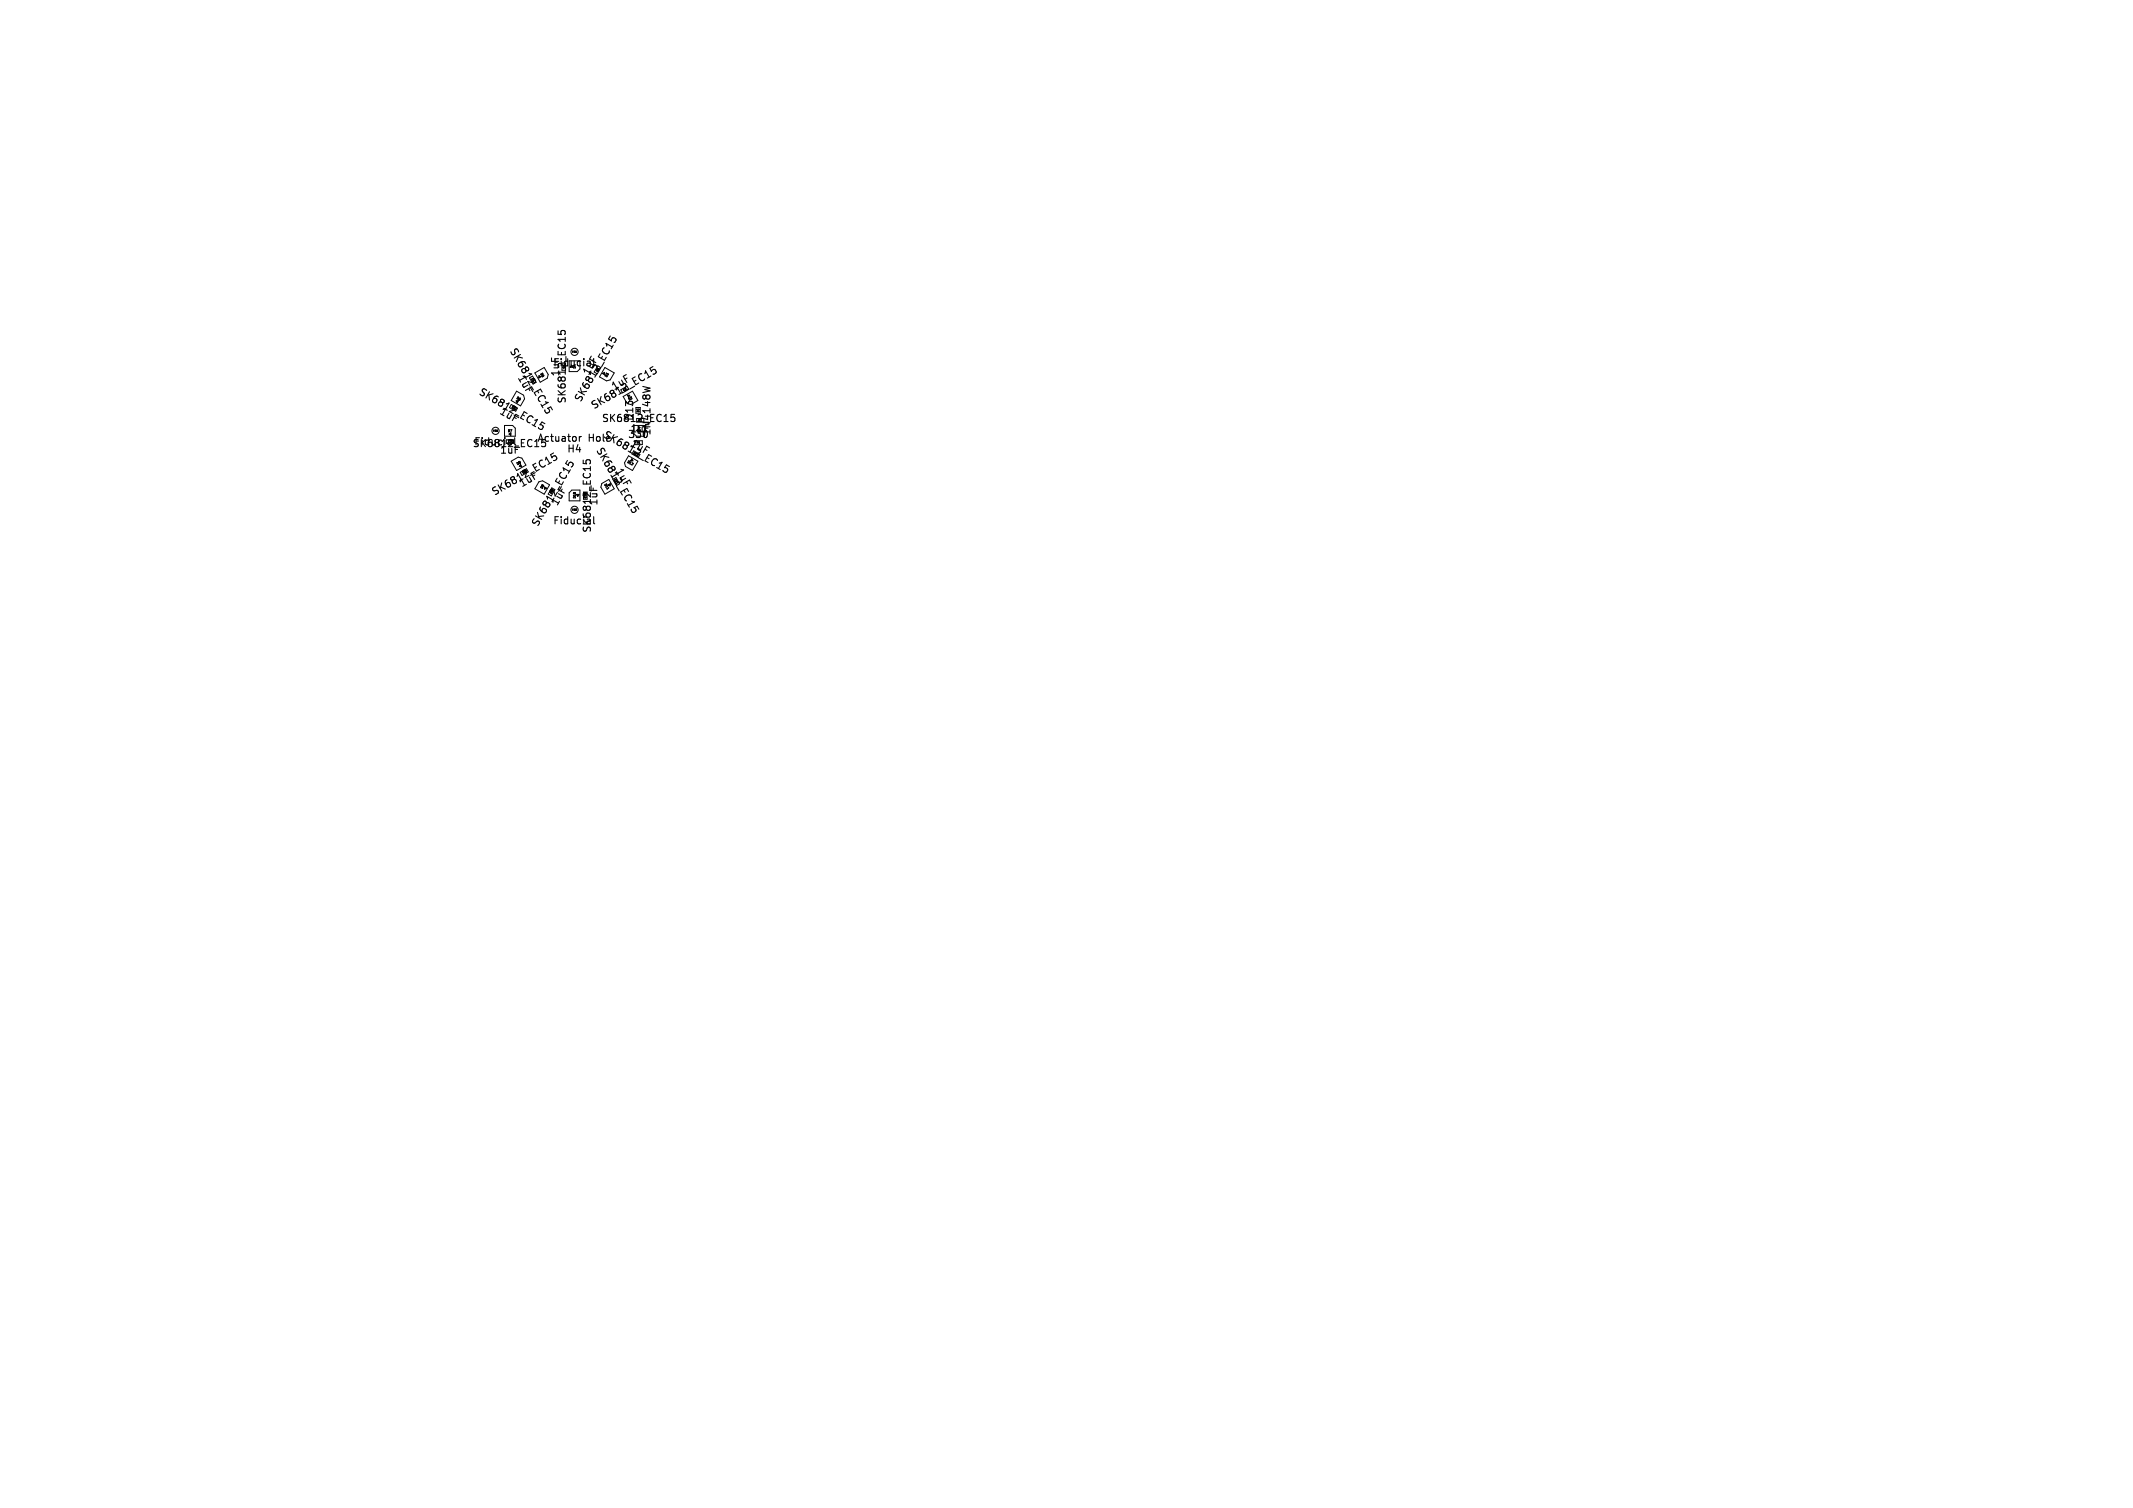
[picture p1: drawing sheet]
<svg xmlns="http://www.w3.org/2000/svg" width="297mm" height="210mm" viewBox="0 0 297 210" stroke-linecap="round" stroke-linejoin="round" font-family="sans-serif">
<defs><g id="words">
<g font-size="1.4">
<text x="70.7" y="48.9" transform="rotate(60 70.7 48.9)">SK6812_EC15</text>
<text x="71.8" y="52.6" transform="rotate(60 71.8 52.6)">1uF</text>
<text x="76.9" y="51.2">Fiducial</text>
<text x="78.1" y="52.5" transform="rotate(-90 78.1 52.5)">1uF</text>
<text x="82.1" y="52.6" transform="rotate(-60 82.1 52.6)">1uF</text>
<text x="66.4" y="55" transform="rotate(30 66.4 55)">SK6812_EC15</text>
<text x="69.3" y="57.7" transform="rotate(30 69.3 57.7)">1uF</text>
<text x="79" y="56.3" transform="rotate(-90 79 56.3)">SK6812_EC15</text>
<text x="81" y="56.3" transform="rotate(-60 81 56.3)">SK6812_EC15</text>
<text x="82.7" y="57.3" transform="rotate(-30 82.7 57.3)">SK6812_EC15</text>
<text x="83.7" y="59">SK6812_EC15</text>
<text x="85.5" y="54.6" transform="rotate(-30 85.5 54.6)">1uF</text>
<text x="88.4" y="58.7" transform="rotate(-90 88.4 58.7)">D13</text>
<text x="65.7" y="62.5">SK6812_EC15</text>
<text x="65.9" y="62.2">Fiducial</text>
<text x="69.5" y="63.4">1uF</text>
<text x="74.7" y="61.7">Actuator</text>
<text x="78.9" y="63.2">H4</text>
<text x="81.9" y="61.7">Hole</text>
<text x="82.7" y="62.7" transform="rotate(60 82.7 62.7)">SK6812_EC15</text>
<text x="83.7" y="61" transform="rotate(30 83.7 61)">SK6812_EC15</text>
<text x="85.4" y="65.6" transform="rotate(60 85.4 65.6)">1uF</text>
<text x="87.4" y="61.2">330</text>
<text x="87.5" y="62.1" transform="rotate(30 87.5 62.1)">1uF</text>
<text x="87.7" y="60.4">1uF</text>
<text x="90.8" y="60.8" transform="rotate(-90 90.8 60.8)">1N4148W</text>
<text x="68.9" y="69.3" transform="rotate(-30 68.9 69.3)">SK6812_EC15</text>
<text x="72.7" y="68.1" transform="rotate(-30 72.7 68.1)">1uF</text>
<text x="77.7" y="70.7" transform="rotate(-60 77.7 70.7)">1uF</text>
<text x="83.4" y="70.5" transform="rotate(-90 83.4 70.5)">1uF</text>
<text x="75" y="73.6" transform="rotate(-60 75 73.6)">SK6812_EC15</text>
<text x="76.9" y="73.2">Fiducial</text>
<text x="82.5" y="74.3" transform="rotate(-90 82.5 74.3)">SK6812_EC15</text>
</g>
<g font-size=".4">
<text x="75.1" y="52" transform="rotate(60 75.1 52)">D5</text>
<text x="80.2" y="51.4" transform="rotate(-90 80.2 51.4)">D4</text>
<text x="84.5" y="52.6" transform="rotate(-60 84.5 52.6)">D3</text>
<text x="71.8" y="55.5" transform="rotate(30 71.8 55.5)">D6</text>
<text x="87.6" y="55.9" transform="rotate(-30 87.6 55.9)">D2</text>
<text x="70.7" y="60.2">D7</text>
<text x="72" y="64.9" transform="rotate(-30 72 64.9)">D8</text>
<text x="87.2" y="64.4" transform="rotate(30 87.2 64.4)">D12</text>
<text x="88.6" y="61.8">R1</text>
<text x="88.6" y="60.2">D1</text>
<text x="75.5" y="68.2" transform="rotate(-60 75.5 68.2)">D9</text>
<text x="80.2" y="69.5" transform="rotate(-90 80.2 69.5)">D10</text>
<text x="84.1" y="67.5" transform="rotate(60 84.1 67.5)">D11</text>
</g>
<g font-size=".3">
<text x="73.9" y="52.8" transform="rotate(60 73.9 52.8)">C5</text>
<text x="78.7" y="51.3" transform="rotate(-90 78.7 51.3)">C4</text>
<text x="79.6" y="49.2">FID1</text>
<text x="83.2" y="51.8" transform="rotate(-60 83.2 51.8)">C3</text>
<text x="71.2" y="56.8" transform="rotate(30 71.2 56.8)">C6</text>
<text x="86.9" y="54.5" transform="rotate(-30 86.9 54.5)">C2</text>
<text x="88.9" y="58.7">C1</text>
<text x="68.6" y="60.2">FID3</text>
<text x="70.7" y="61.7">C7</text>
<text x="88.1" y="63.2" transform="rotate(30 88.1 63.2)">C12</text>
<text x="72.9" y="66" transform="rotate(-30 72.9 66)">C8</text>
<text x="76.8" y="68.8" transform="rotate(-60 76.8 68.8)">C9</text>
<text x="79.6" y="71.2">FID2</text>
<text x="81.7" y="69.4" transform="rotate(-90 81.7 69.4)">C10</text>
<text x="85.4" y="66.8" transform="rotate(60 85.4 66.8)">C11</text>
</g>
</g></defs>
<g fill="none" stroke="#000" stroke-width=".15">
<path d="M75.2 59.1l.4 .2v.1l-.1 .3-.3 .1M75.9 57.2l.2 .3 .3-.1 .1-.2M75.9 59l-.4-.2-.3 .4M76.2 56.9l.5-.2 .2 .4M77.7 46.1v.4l.5 .1-.1-.1v-.4l.2-.1 .3 .1 .1 .1-.1 .4M85 46.8l-.3 .4 .4 .3M85.8 47.4l-.1-.2-.3-.2-.2 .1-.1 .3M90.9 51l-.4 .3 .2 .4M91.1 51.4l.1 .1 .2 .3-.3 .3M93.9 57.7h-.4l-.1 .5 .1-.1h.4l.1 .2-.1 .3-.1 .1-.4-.1M71.7 61v.8M77.1 63.1l-.4 .2 .2 .5"/>
<path d="M77.2 63.5l.2 .1 .1 .3-.3 .2M79 64.1l-.2 .4 .4 .3M79.8 64.8l-.1-.3-.3-.1h-.1l-.2 .4M80.7 60.8v.7M81 60.8l-.3 .2M81.2 64.1v.4l.5 .1-.1-.1v-.4l.2-.1 .3 .1 .1 .1-.1 .4M87.9 71.1l.3 .3 .3-.2 .1-.1M88.3 70.7l.4-.2 .3 .4M92.6 65.1l.3 .1 .1 .2-.2 .3-.2 .1M93.2 65l-.4-.3-.3 .4"/>
</g>
<g fill="none" stroke="#000" stroke-width=".14">
<path d="M70.3 59.3v1.4h1.4v-1.1M79.3 51.7h1.1M79.6 68.3h1.1v1.4h-1.4"/>
<circle cx="80" cy="49" r=".5"/>
<circle cx="69" cy="60" r=".5"/>
<circle cx="80" cy="71" r=".5"/>
</g>
<path d="M70.8 60.4l.3-.1v.4zM80.3 68.9h.4l-.3 .2z" fill="#000" stroke="#000" stroke-width=".14"/>
<use href="#words"/>
</svg>
